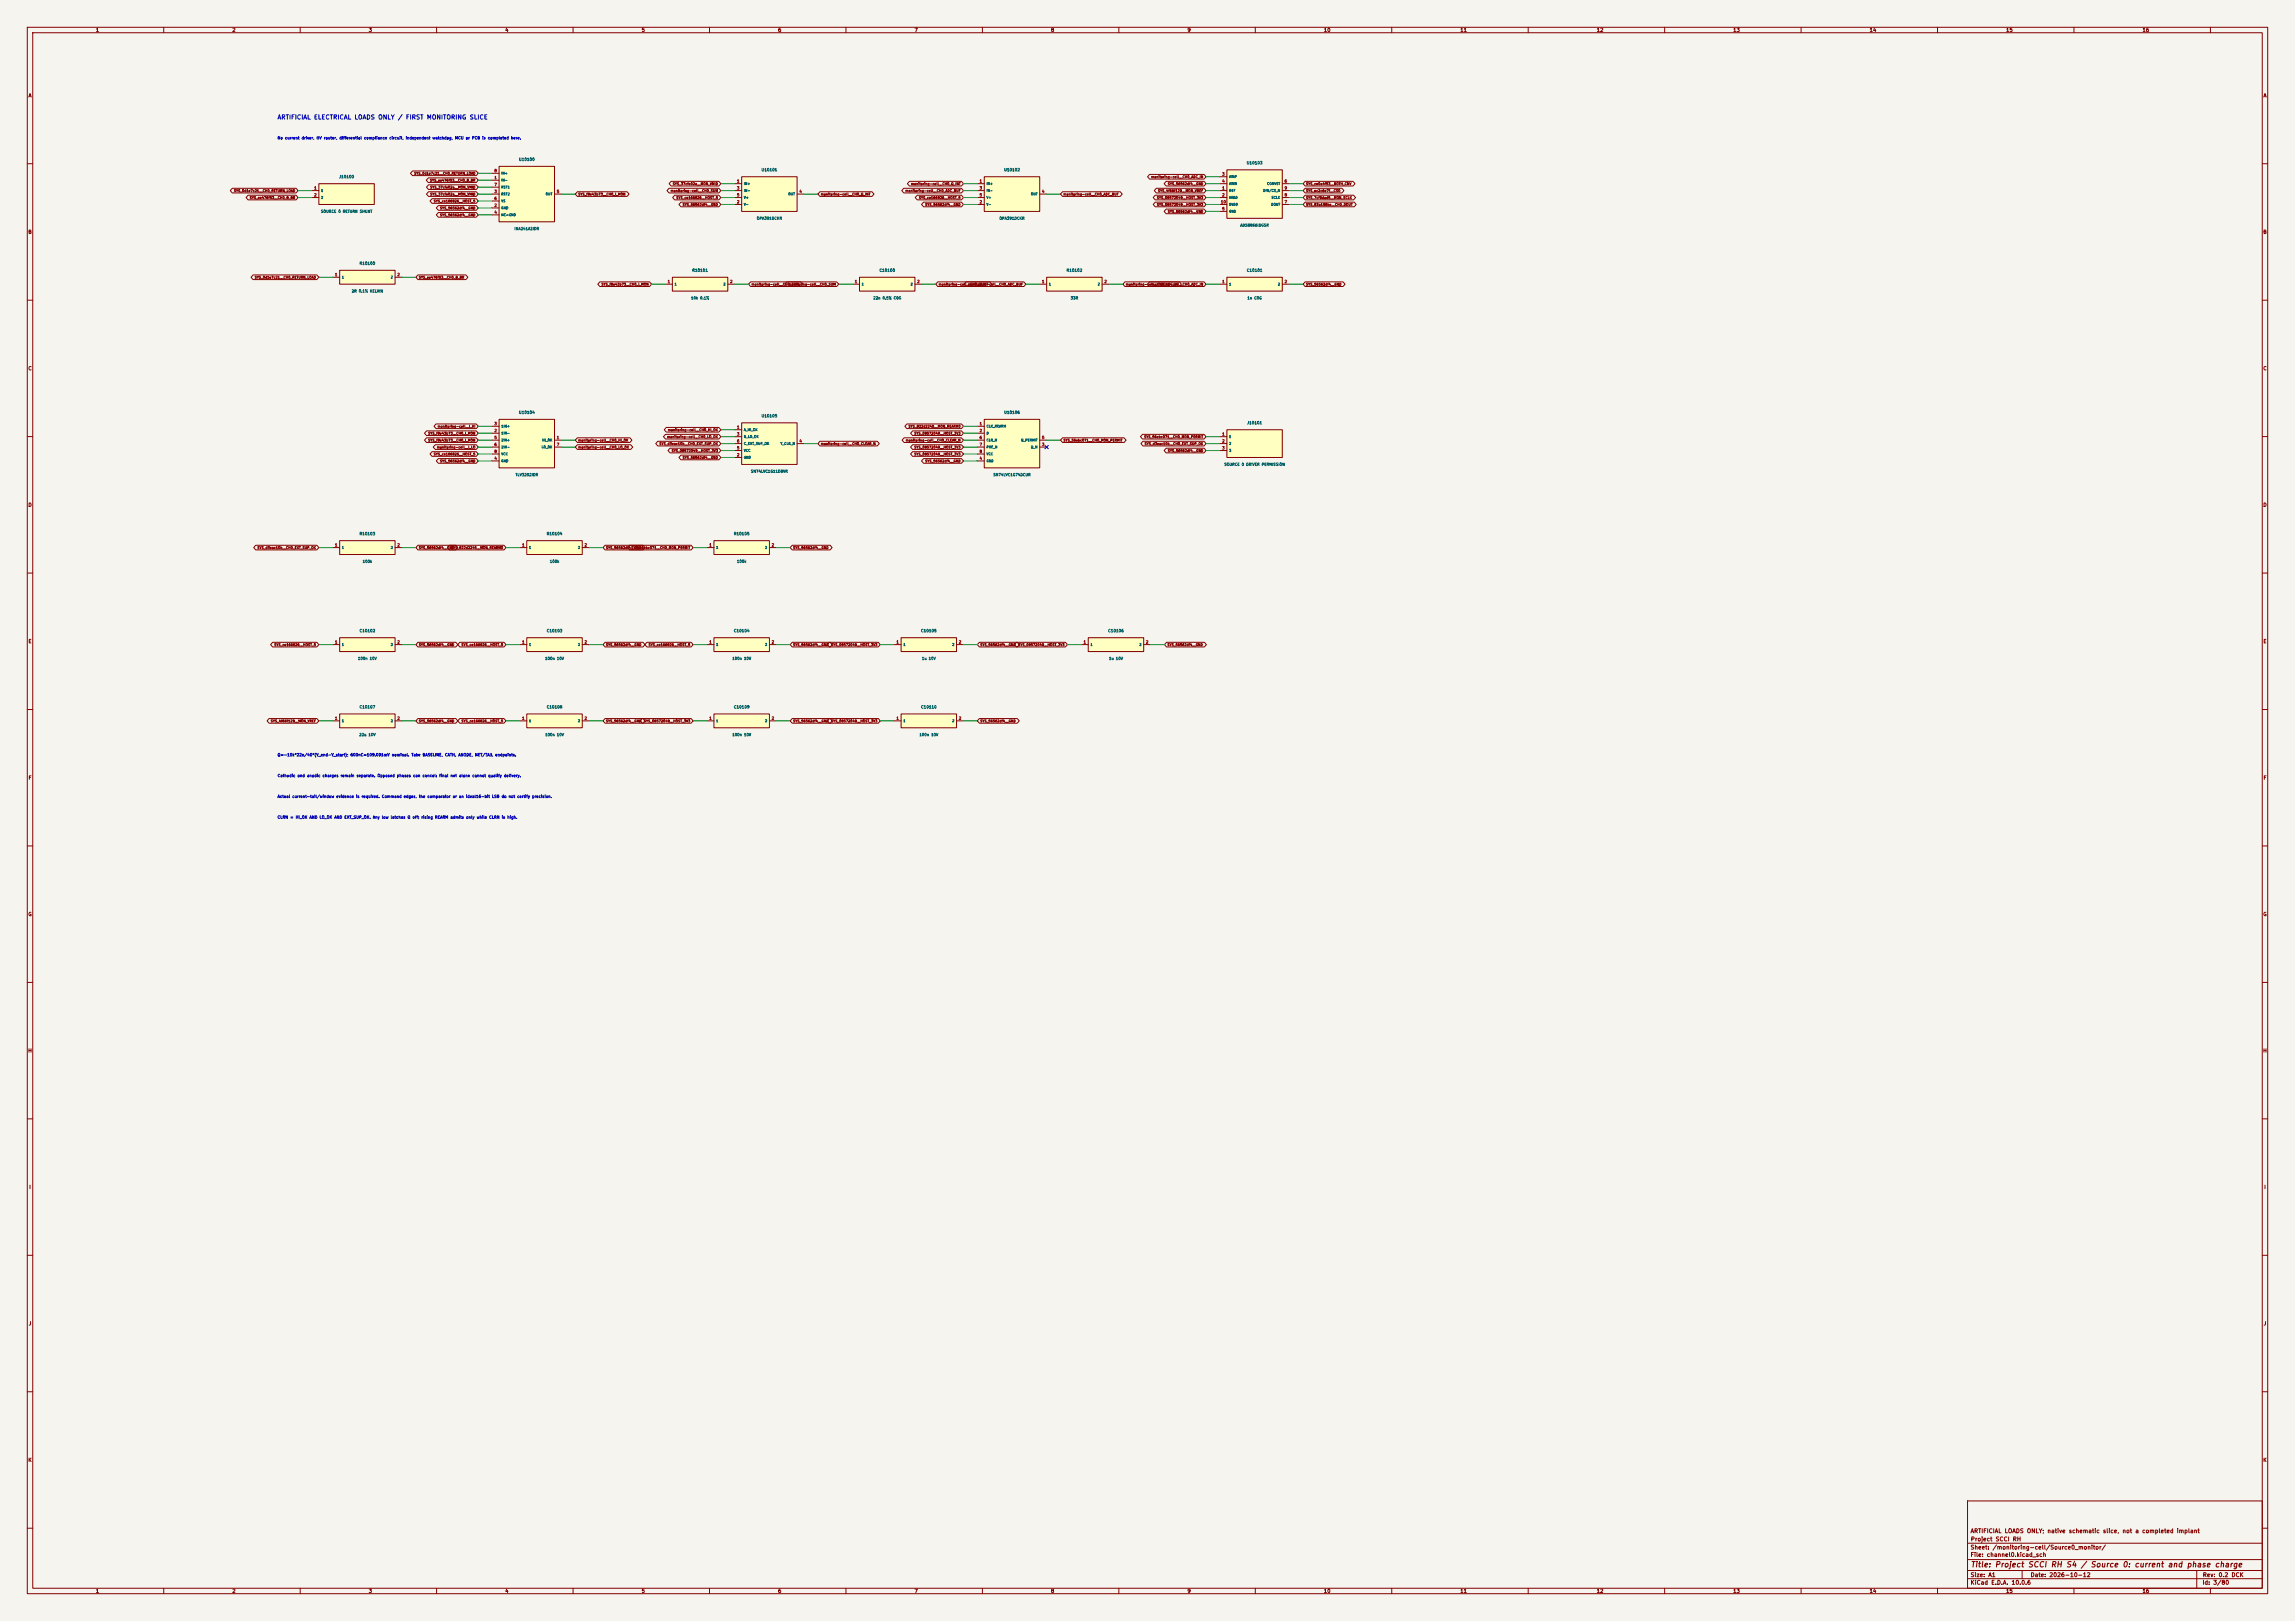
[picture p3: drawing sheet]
<svg xmlns="http://www.w3.org/2000/svg" width="841mm" height="594mm" viewBox="0 0 841 594" stroke-linecap="round" stroke-linejoin="round" font-family="sans-serif">
<defs><g id="words">
<text font-size="2" fill="#840000" x="722" y="574.8">Title: Project SCCI RH S4 / Source 0: current and phase charge</text>
<text font-size="1.6" fill="#0000c2" x="101.5" y="44.1">ARTIFICIAL ELECTRICAL LOADS ONLY / FIRST MONITORING SLICE</text>
<g font-size="1.5" fill="#840000">
<text x="721.9" y="562.1">ARTIFICIAL LOADS ONLY; native schematic slice, not a completed implant</text>
<text x="721.9" y="568.1">Sheet: /monitoring-cell/Source0_monitor/</text>
<text x="722" y="565.1">Project SCCI RH</text>
<text x="721.9" y="570.8">File: channel0.kicad_sch</text>
<text x="721.9" y="581">KiCad E.D.A. 10.0.6</text>
<text x="721.9" y="578.2">Size: A1</text>
<text x="743.9" y="578.2">Date: 2026-10-12</text>
<text x="806.9" y="581">Id: 3/80</text>
<text x="807" y="578.2">Rev: 0.2 DCK</text>
</g>
<g font-size="1.3" fill="#840000">
<text x="35" y="12">1</text>
<text x="85" y="12">2</text>
<text x="135" y="12">3</text>
<text x="185" y="12">4</text>
<text x="235" y="12">5</text>
<text x="285" y="12">6</text>
<text x="335" y="12">7</text>
<text x="385" y="12">8</text>
<text x="435" y="12">9</text>
<text x="485" y="12">10</text>
<text x="535" y="12">11</text>
<text x="585" y="12">12</text>
<text x="635" y="12">13</text>
<text x="685" y="12">14</text>
<text x="735" y="12">15</text>
<text x="785" y="12">16</text>
<text x="10.3" y="36">A</text>
<text x="829.3" y="36">A</text>
<text x="10.2" y="86">B</text>
<text x="829.2" y="86">B</text>
<text x="10.2" y="136">C</text>
<text x="829.2" y="136">C</text>
<text x="10.2" y="186">D</text>
<text x="829.2" y="186">D</text>
<text x="10.3" y="236">E</text>
<text x="829.3" y="236">E</text>
<text x="10.3" y="286">F</text>
<text x="829.3" y="286">F</text>
<text x="10.2" y="336">G</text>
<text x="829.2" y="336">G</text>
<text x="10.2" y="386">H</text>
<text x="829.2" y="386">H</text>
<text x="10.6" y="436">I</text>
<text x="829.6" y="436">I</text>
<text x="10.4" y="486">J</text>
<text x="829.4" y="486">J</text>
<text x="10.2" y="536">K</text>
<text x="829.2" y="536">K</text>
<text x="35" y="584">1</text>
<text x="85" y="584">2</text>
<text x="135" y="584">3</text>
<text x="185" y="584">4</text>
<text x="235" y="584">5</text>
<text x="285" y="584">6</text>
<text x="335" y="584">7</text>
<text x="385" y="584">8</text>
<text x="435" y="584">9</text>
<text x="485" y="584">10</text>
<text x="535" y="584">11</text>
<text x="585" y="584">12</text>
<text x="635" y="584">13</text>
<text x="685" y="584">14</text>
<text x="735" y="584">15</text>
<text x="785" y="584">16</text>
</g>
<g font-size="1" fill="#0000c2">
<text x="101.6" y="51.3">No current driver, HV router, differential compliance circuit, independent watchdog, MCU or PCB is completed here.</text>
<text x="101.6" y="277.4">Q=-10k*22n/40*(V_end-V_start); 600nC=109.091mV nominal. Take BASELINE, CATH, ANODE, NET/TAIL endpoints.</text>
<text x="101.6" y="285">Cathodic and anodic charges remain separate. Opposed phases can cancel: final net alone cannot qualify delivery.</text>
<text x="101.6" y="292.6">Actual current-tail/window evidence is required. Command edges, the comparator or an ideal16-bit LSB do not certify precision.</text>
<text x="101.6" y="300.2">CLRN = HI_OK AND LO_OK AND EXT_SUP_OK. Any low latches Q off; rising REARM admits only while CLRN is high.</text>
</g>
<g font-size="1" fill="#006464">
<text x="190" y="59.2">U10100</text>
<text x="124.1" y="65.5">J10100</text>
<text x="278.9" y="63">U10101</text>
<text x="367.8" y="63">U10102</text>
<text x="456.7" y="60.4">U10103</text>
<text x="117.5" y="78.2">SOURCE 0 RETURN SHUNT</text>
<text x="277.2" y="80.7">OPA391DCKR</text>
<text x="366.1" y="80.7">OPA391DCKR</text>
<text x="454.4" y="83.3">ADS8866IDGSR</text>
<text x="188.4" y="84.5">INA241A2IDR</text>
<text x="131.6" y="97.3">R10100</text>
<text x="253.6" y="99.8">R10101</text>
<text x="322.1" y="99.8">C10100</text>
<text x="390.7" y="99.8">R10102</text>
<text x="456.8" y="99.8">C10101</text>
<text x="128.8" y="107.4">2R 0.1% KELVIN</text>
<text x="253.1" y="109.9">10k 0.1%</text>
<text x="319.9" y="109.9">22n 0.5% C0G</text>
<text x="392.2" y="109.9">33R</text>
<text x="457" y="109.9">1n C0G</text>
<text x="190" y="151.9">U10104</text>
<text x="278.9" y="153.2">U10105</text>
<text x="367.8" y="151.9">U10106</text>
<text x="456.9" y="155.7">J10101</text>
<text x="275.1" y="173.4">SN74LVC1G11DBVR</text>
<text x="448.5" y="170.9">SOURCE 0 DRIVER PERMISSION</text>
<text x="188.8" y="174.7">TLV3202IDR</text>
<text x="363.9" y="174.7">SN74LVC1G74DCUR</text>
<text x="131.6" y="196.3">R10103</text>
<text x="200.2" y="196.3">R10104</text>
<text x="268.8" y="196.3">R10105</text>
<text x="132.8" y="206.5">100k</text>
<text x="201.4" y="206.5">100k</text>
<text x="269.9" y="206.5">100k</text>
<text x="131.6" y="231.9">C10102</text>
<text x="200.2" y="231.9">C10103</text>
<text x="268.8" y="231.9">C10104</text>
<text x="337.4" y="231.9">C10105</text>
<text x="406" y="231.9">C10106</text>
<text x="131.1" y="242">100n 10V</text>
<text x="199.6" y="242">100n 10V</text>
<text x="268.2" y="242">100n 10V</text>
<text x="337.7" y="242">1u 10V</text>
<text x="406.3" y="242">1u 10V</text>
<text x="131.6" y="259.8">C10107</text>
<text x="200.2" y="259.8">C10108</text>
<text x="268.8" y="259.8">C10109</text>
<text x="337.4" y="259.8">C10110</text>
<text x="131.5" y="270">22u 10V</text>
<text x="199.6" y="270">100n 10V</text>
<text x="268.2" y="270">100n 10V</text>
<text x="336.8" y="270">100n 10V</text>
</g>
<g font-size="1" fill="#a90000">
<text x="181" y="65.9">1</text>
<text x="181" y="63.3">8</text>
<text x="447.7" y="64.6">3</text>
<text x="115" y="69.7">1</text>
<text x="181" y="70.9">3</text>
<text x="181" y="68.4">7</text>
<text x="203.9" y="70.9">5</text>
<text x="269.9" y="67.1">1</text>
<text x="269.9" y="69.7">3</text>
<text x="292.8" y="70.9">4</text>
<text x="358.8" y="67.1">1</text>
<text x="358.8" y="69.7">3</text>
<text x="381.7" y="70.9">4</text>
<text x="447.7" y="69.7">1</text>
<text x="447.7" y="67.1">4</text>
<text x="470.6" y="67.1">6</text>
<text x="470.6" y="69.7">9</text>
<text x="115" y="72.2">2</text>
<text x="181" y="76">2</text>
<text x="181" y="73.5">6</text>
<text x="269.9" y="74.7">2</text>
<text x="269.9" y="72.2">5</text>
<text x="358.8" y="74.7">2</text>
<text x="358.8" y="72.2">5</text>
<text x="447.3" y="74.7">10</text>
<text x="447.7" y="72.2">2</text>
<text x="447.7" y="77.3">5</text>
<text x="470.6" y="74.7">7</text>
<text x="470.6" y="72.2">8</text>
<text x="181" y="78.6">4</text>
<text x="122.6" y="101.4">1</text>
<text x="145.5" y="101.4">2</text>
<text x="244.5" y="104">1</text>
<text x="267.4" y="104">2</text>
<text x="313.1" y="104">1</text>
<text x="336" y="104">2</text>
<text x="381.7" y="104">1</text>
<text x="404.6" y="104">2</text>
<text x="447.7" y="104">1</text>
<text x="470.6" y="104">2</text>
<text x="181" y="158.6">2</text>
<text x="181" y="156">3</text>
<text x="181" y="161.1">5</text>
<text x="203.9" y="161.1">1</text>
<text x="269.9" y="157.3">1</text>
<text x="269.9" y="159.8">3</text>
<text x="358.8" y="156">1</text>
<text x="358.8" y="158.6">2</text>
<text x="358.8" y="161.1">6</text>
<text x="381.7" y="161.1">5</text>
<text x="447.7" y="159.8">1</text>
<text x="181" y="163.6">6</text>
<text x="181" y="166.2">8</text>
<text x="203.9" y="163.6">7</text>
<text x="269.9" y="167.5">2</text>
<text x="269.9" y="164.9">5</text>
<text x="269.9" y="162.4">6</text>
<text x="292.8" y="162.4">4</text>
<text x="358.8" y="163.6">7</text>
<text x="358.8" y="166.2">8</text>
<text x="381.7" y="163.6">3</text>
<text x="447.7" y="162.4">2</text>
<text x="447.7" y="164.9">3</text>
<text x="181" y="168.7">4</text>
<text x="358.8" y="168.7">4</text>
<text x="122.6" y="200.5">1</text>
<text x="145.5" y="200.5">2</text>
<text x="191.2" y="200.5">1</text>
<text x="214.1" y="200.5">2</text>
<text x="259.8" y="200.5">1</text>
<text x="282.6" y="200.5">2</text>
<text x="122.6" y="236">1</text>
<text x="145.5" y="236">2</text>
<text x="191.2" y="236">1</text>
<text x="214.1" y="236">2</text>
<text x="259.8" y="236">1</text>
<text x="282.6" y="236">2</text>
<text x="328.4" y="236">1</text>
<text x="351.2" y="236">2</text>
<text x="396.9" y="236">1</text>
<text x="419.8" y="236">2</text>
<text x="122.6" y="264">1</text>
<text x="145.5" y="264">2</text>
<text x="191.2" y="264">1</text>
<text x="214.1" y="264">2</text>
<text x="259.8" y="264">1</text>
<text x="282.6" y="264">2</text>
<text x="328.4" y="264">1</text>
<text x="351.2" y="264">2</text>
</g>
<g font-size=".9" fill="#840000">
<text x="151.7" y="64.2">SYS_0d1e7c21__CH0_RETURN_LOAD</text>
<text x="421.8" y="65.5">monitoring-cell__CH0_ADC_IN</text>
<text x="85.6" y="70.6">SYS_0d1e7c21__CH0_RETURN_LOAD</text>
<text x="157.4" y="66.7">SYS_ee476f53__CH0_B_BR</text>
<text x="157.5" y="69.3">SYS_37cfe02a__MON_VMID</text>
<text x="157.5" y="71.8">SYS_37cfe02a__MON_VMID</text>
<text x="211.8" y="71.8">SYS_f8e43b73__CH0_I_MON</text>
<text x="245.7" y="70.6">monitoring-cell__CH0_SUM</text>
<text x="246.4" y="68">SYS_37cfe02a__MON_VMID</text>
<text x="300.7" y="71.8">monitoring-cell__CH0_Q_INT</text>
<text x="331.7" y="70.6">monitoring-cell__CH0_ADC_BUF</text>
<text x="333.7" y="68">monitoring-cell__CH0_Q_INT</text>
<text x="389.6" y="71.8">monitoring-cell__CH0_ADC_BUF</text>
<text x="424.2" y="70.6">SYS_4f66f129__MON_VREF</text>
<text x="427.8" y="68">SYS_56562df4__GND</text>
<text x="478.5" y="70.6">SYS_ec2c6e7f__CS0</text>
<text x="478.5" y="68">SYS_ce0a4f53__BOTH_CNV</text>
<text x="91.4" y="73.1">SYS_ee476f53__CH0_B_BR</text>
<text x="158.8" y="74.4">SYS_ce166826__HOST_5</text>
<text x="161.1" y="76.9">SYS_56562df4__GND</text>
<text x="247.7" y="73.1">SYS_ce166826__HOST_5</text>
<text x="250" y="75.6">SYS_56562df4__GND</text>
<text x="336.6" y="73.1">SYS_ce166826__HOST_5</text>
<text x="338.9" y="75.6">SYS_56562df4__GND</text>
<text x="423.8" y="75.6">SYS_08572049__HOST_3V3</text>
<text x="423.8" y="73.1">SYS_08572049__HOST_3V3</text>
<text x="478.5" y="73.1">SYS_7cf9dad5__MON_SCLK</text>
<text x="478.5" y="75.6">SYS_83a198be__CH0_DOUT</text>
<text x="161.1" y="79.4">SYS_56562df4__GND</text>
<text x="427.8" y="78.2">SYS_56562df4__GND</text>
<text x="93.2" y="102.3">SYS_0d1e7c21__CH0_RETURN_LOAD</text>
<text x="153.4" y="102.3">SYS_ee476f53__CH0_B_BR</text>
<text x="220.3" y="104.8">SYS_f8e43b73__CH0_I_MON</text>
<text x="275.3" y="104.8">monitoring-cell__CH0_SUM</text>
<text x="288.8" y="104.8">monitoring-cell__CH0_SUM</text>
<text x="343.9" y="104.8">monitoring-cell__CH0_Q_INT</text>
<text x="354.5" y="104.8">monitoring-cell__CH0_ADC_BUF</text>
<text x="412.5" y="104.8">monitoring-cell__CH0_ADC_IN</text>
<text x="478.5" y="104.8">SYS_56562df4__GND</text>
<text x="156.8" y="159.5">SYS_f8e43b73__CH0_I_MON</text>
<text x="156.8" y="162">SYS_f8e43b73__CH0_I_MON</text>
<text x="160.3" y="156.9">monitoring-cell__I_HI</text>
<text x="211.8" y="162">monitoring-cell__CH0_HI_OK</text>
<text x="244.4" y="160.7">monitoring-cell__CH0_LO_OK</text>
<text x="244.6" y="158.2">monitoring-cell__CH0_HI_OK</text>
<text x="331.8" y="162">monitoring-cell__CH0_CLEAR_N</text>
<text x="332.8" y="156.9">SYS_822d2245__MON_REARM0</text>
<text x="334.9" y="159.5">SYS_08572049__HOST_3V3</text>
<text x="389.6" y="162">SYS_56ebc071__CH0_MON_PERMIT</text>
<text x="419.2" y="160.7">SYS_56ebc071__CH0_MON_PERMIT</text>
<text x="158.8" y="167.1">SYS_ce166826__HOST_5</text>
<text x="160" y="164.5">monitoring-cell__I_LO</text>
<text x="211.8" y="164.5">monitoring-cell__CH0_LO_OK</text>
<text x="241.5" y="163.3">SYS_d3eac10b__CH0_EXT_SUP_OK</text>
<text x="246" y="165.8">SYS_08572049__HOST_3V3</text>
<text x="300.7" y="163.3">monitoring-cell__CH0_CLEAR_N</text>
<text x="334.9" y="164.5">SYS_08572049__HOST_3V3</text>
<text x="334.9" y="167.1">SYS_08572049__HOST_3V3</text>
<text x="419.3" y="163.3">SYS_d3eac10b__CH0_EXT_SUP_OK</text>
<text x="427.8" y="165.8">SYS_56562df4__GND</text>
<text x="161.1" y="169.6">SYS_56562df4__GND</text>
<text x="250" y="168.3">SYS_56562df4__GND</text>
<text x="338.9" y="169.6">SYS_56562df4__GND</text>
<text x="94.2" y="201.4">SYS_d3eac10b__CH0_EXT_SUP_OK</text>
<text x="153.4" y="201.4">SYS_56562df4__GND</text>
<text x="165.2" y="201.4">SYS_822d2245__MON_REARM0</text>
<text x="222" y="201.4">SYS_56562df4__GND</text>
<text x="231.2" y="201.4">SYS_56ebc071__CH0_MON_PERMIT</text>
<text x="290.5" y="201.4">SYS_56562df4__GND</text>
<text x="100.4" y="236.9">SYS_ce166826__HOST_5</text>
<text x="153.4" y="236.9">SYS_56562df4__GND</text>
<text x="169" y="236.9">SYS_ce166826__HOST_5</text>
<text x="222" y="236.9">SYS_56562df4__GND</text>
<text x="237.6" y="236.9">SYS_ce166826__HOST_5</text>
<text x="290.5" y="236.9">SYS_56562df4__GND</text>
<text x="304.4" y="236.9">SYS_08572049__HOST_3V3</text>
<text x="359.1" y="236.9">SYS_56562df4__GND</text>
<text x="373" y="236.9">SYS_08572049__HOST_3V3</text>
<text x="427.7" y="236.9">SYS_56562df4__GND</text>
<text x="99.1" y="264.9">SYS_4f66f129__MON_VREF</text>
<text x="153.4" y="264.9">SYS_56562df4__GND</text>
<text x="169" y="264.9">SYS_ce166826__HOST_5</text>
<text x="222" y="264.9">SYS_56562df4__GND</text>
<text x="235.9" y="264.9">SYS_08572049__HOST_3V3</text>
<text x="290.5" y="264.9">SYS_56562df4__GND</text>
<text x="304.4" y="264.9">SYS_08572049__HOST_3V3</text>
<text x="359.1" y="264.9">SYS_56562df4__GND</text>
</g>
<g font-size=".9" fill="#006464">
<text x="183.6" y="64.1">IN+</text>
<text x="450.3" y="65.4">AINP</text>
<text x="117.6" y="70.5">1</text>
<text x="183.6" y="66.7">IN-</text>
<text x="183.6" y="71.8">REF2</text>
<text x="183.6" y="69.2">REF1</text>
<text x="199.9" y="71.8">OUT</text>
<text x="272.5" y="68">IN+</text>
<text x="272.5" y="70.5">IN-</text>
<text x="288.8" y="71.8">OUT</text>
<text x="361.4" y="68">IN+</text>
<text x="361.4" y="70.5">IN-</text>
<text x="377.7" y="71.8">OUT</text>
<text x="450.3" y="70.5">REF</text>
<text x="450.3" y="68">AINN</text>
<text x="462.8" y="70.5">DIN/CS_N</text>
<text x="464.2" y="68">CONVST</text>
<text x="117.6" y="73">2</text>
<text x="183.6" y="76.8">GND</text>
<text x="183.6" y="74.3">VS</text>
<text x="272.5" y="75.6">V-</text>
<text x="272.5" y="73">V+</text>
<text x="361.4" y="75.6">V-</text>
<text x="361.4" y="73">V+</text>
<text x="450.3" y="73">AVDD</text>
<text x="450.3" y="75.6">DVDD</text>
<text x="465.7" y="75.6">DOUT</text>
<text x="465.8" y="73">SCLK</text>
<text x="183.6" y="79.4">NC=GND</text>
<text x="450.3" y="78.1">GND</text>
<text x="125.2" y="102.2">1</text>
<text x="143.1" y="102.2">2</text>
<text x="247.1" y="104.8">1</text>
<text x="265" y="104.8">2</text>
<text x="315.7" y="104.8">1</text>
<text x="333.6" y="104.8">2</text>
<text x="384.3" y="104.8">1</text>
<text x="402.2" y="104.8">2</text>
<text x="450.3" y="104.8">1</text>
<text x="468.2" y="104.8">2</text>
<text x="183.6" y="159.4">1IN-</text>
<text x="183.6" y="156.9">1IN+</text>
<text x="183.6" y="161.9">2IN+</text>
<text x="198.6" y="161.9">HI_OK</text>
<text x="272.5" y="158.1">A_HI_OK</text>
<text x="272.5" y="160.7">B_LO_OK</text>
<text x="361.4" y="156.9">CLK_REARM</text>
<text x="361.4" y="159.4">D</text>
<text x="361.4" y="161.9">CLR_N</text>
<text x="374.1" y="161.9">Q_PERMIT</text>
<text x="450.3" y="160.7">1</text>
<text x="183.6" y="164.5">2IN-</text>
<text x="183.6" y="167">VCC</text>
<text x="198.3" y="164.5">LO_OK</text>
<text x="272.5" y="165.7">VCC</text>
<text x="272.5" y="163.2">C_EXT_SUP_OK</text>
<text x="285.9" y="163.2">Y_CLR_N</text>
<text x="361.4" y="164.5">PRE_N</text>
<text x="361.4" y="167">VCC</text>
<text x="377.7" y="164.5">Q_N</text>
<text x="450.3" y="163.2">2</text>
<text x="450.3" y="165.7">3</text>
<text x="183.6" y="169.6">GND</text>
<text x="272.5" y="168.3">GND</text>
<text x="361.4" y="169.6">GND</text>
<text x="125.2" y="201.3">1</text>
<text x="143.1" y="201.3">2</text>
<text x="193.8" y="201.3">1</text>
<text x="211.7" y="201.3">2</text>
<text x="262.3" y="201.3">1</text>
<text x="280.2" y="201.3">2</text>
<text x="125.2" y="236.9">1</text>
<text x="143.1" y="236.9">2</text>
<text x="193.8" y="236.9">1</text>
<text x="211.7" y="236.9">2</text>
<text x="262.3" y="236.9">1</text>
<text x="280.2" y="236.9">2</text>
<text x="330.9" y="236.9">1</text>
<text x="348.8" y="236.9">2</text>
<text x="399.5" y="236.9">1</text>
<text x="417.4" y="236.9">2</text>
<text x="125.2" y="264.8">1</text>
<text x="143.1" y="264.8">2</text>
<text x="193.8" y="264.8">1</text>
<text x="211.7" y="264.8">2</text>
<text x="262.3" y="264.8">1</text>
<text x="280.2" y="264.8">2</text>
<text x="330.9" y="264.8">1</text>
<text x="348.8" y="264.8">2</text>
</g>
</g></defs>
<path d="M0 0h841v594h-841z" fill="#f5f4ef" stroke="#f5f4ef" stroke-width=".37"/>
<g fill="none" stroke="#840000" stroke-width=".37">
<path d="M10 10h821v574h-821zM12 12h817v570h-817zM60 10v2M110 10v2M160 10v2M210 10v2M260 10v2M310 10v2M360 10v2M410 10v2M460 10v2M510 10v2"/>
<path d="M560 10v2M610 10v2M660 10v2M710 10v2M760 10v2M810 10v2M10 60h2M829 60h2M10 110h2M829 110h2M10 160h2M829 160h2"/>
<path d="M10 210h2M829 210h2M10 260h2M829 260h2M10 310h2M829 310h2M10 360h2M829 360h2M10 410h2M829 410h2M10 460h2M829 460h2"/>
<path d="M10 510h2M829 510h2M10 560h2M721 550h108v32h-108zM829 560h2M721 578.5h108M721 575.5h108M721 571.5h108M721 565.5h108M741 575.5v3M805 575.5v6.5M60 582v2"/>
<path d="M110 582v2M160 582v2M210 582v2M260 582v2M310 582v2M360 582v2M410 582v2M460 582v2M510 582v2M560 582v2M610 582v2M660 582v2"/>
<path d="M710 582v2M760 582v2M810 582v2"/>
</g>
<path d="M116.8 67.3h20.4v7.6h-20.4z" fill="#ffffc2"/>
<path d="M114.3 69.8h2.5M114.3 72.4h2.5M116.8 67.3h20.4v7.6h-20.4z" fill="none" stroke="#840000" stroke-width=".37"/>
<path d="M383.5 101.6h20.4v5.1h-20.4z" fill="#ffffc2"/>
<path d="M381 104.1h2.5M383.5 101.6h20.4v5.1h-20.4zM403.9 104.1h2.5" fill="none" stroke="#840000" stroke-width=".37"/>
<path d="M124.5 198.1h20.3v5.1h-20.3z" fill="#ffffc2"/>
<path d="M124.5 198.1h20.3v5.1h-20.3zM121.9 200.7h2.6M144.8 200.7h2.5" fill="none" stroke="#840000" stroke-width=".37"/>
<path d="M449.6 62.2h20.3v17.8h-20.3z" fill="#ffffc2"/>
<path d="M447 69.8h2.6M447 72.4h2.6M447 64.8h2.6M447 67.3h2.6M447 77.5h2.6M447 74.9h2.6M449.6 62.2h20.3v17.8h-20.3zM469.9 69.8h2.5M469.9 72.4h2.5M469.9 67.3h2.5M469.9 74.9h2.5" fill="none" stroke="#840000" stroke-width=".37"/>
<path d="M449.6 101.6h20.3v5.1h-20.3z" fill="#ffffc2"/>
<path d="M447 104.1h2.6M449.6 101.6h20.3v5.1h-20.3zM469.9 104.1h2.5" fill="none" stroke="#840000" stroke-width=".37"/>
<path d="M193 261.6h20.4v5.1h-20.4z" fill="#ffffc2"/>
<path d="M190.5 264.2h2.5M193 261.6h20.4v5.1h-20.4zM213.4 264.2h2.5" fill="none" stroke="#840000" stroke-width=".37"/>
<path d="M193 233.7h20.4v5.1h-20.4z" fill="#ffffc2"/>
<path d="M190.5 236.2h2.5M193 233.7h20.4v5.1h-20.4zM213.4 236.2h2.5" fill="none" stroke="#840000" stroke-width=".37"/>
<path d="M261.6 261.6h20.3v5.1h-20.3z" fill="#ffffc2"/>
<path d="M259.1 264.2h2.5M261.6 261.6h20.3v5.1h-20.3zM281.9 264.2h2.6" fill="none" stroke="#840000" stroke-width=".37"/>
<path d="M124.5 261.6h20.3v5.1h-20.3z" fill="#ffffc2"/>
<path d="M121.9 264.2h2.6M124.5 261.6h20.3v5.1h-20.3zM144.8 264.2h2.5" fill="none" stroke="#840000" stroke-width=".37"/>
<path d="M330.2 261.6h20.3v5.1h-20.3z" fill="#ffffc2"/>
<path d="M327.7 264.2h2.5M330.2 261.6h20.3v5.1h-20.3zM350.5 264.2h2.6" fill="none" stroke="#840000" stroke-width=".37"/>
<path d="M330.2 233.7h20.3v5.1h-20.3z" fill="#ffffc2"/>
<path d="M327.7 236.2h2.5M330.2 233.7h20.3v5.1h-20.3zM350.5 236.2h2.6" fill="none" stroke="#840000" stroke-width=".37"/>
<path d="M182.9 61h20.3v20.3h-20.3z" fill="#ffffc2"/>
<path d="M180.3 66h2.6M180.3 76.2h2.6M180.3 71.1h2.6M180.3 78.7h2.6M180.3 73.7h2.6M180.3 68.6h2.6M180.3 63.5h2.6M182.9 61h20.3v20.3h-20.3zM203.2 71.1h2.5" fill="none" stroke="#840000" stroke-width=".37"/>
<path d="M449.6 157.5h20.3v10.1h-20.3z" fill="#ffffc2"/>
<path d="M449.6 157.5h20.3v10.1h-20.3zM447 160h2.6M447 162.6h2.6M447 165.1h2.6" fill="none" stroke="#840000" stroke-width=".37"/>
<path d="M261.6 233.7h20.3v5.1h-20.3z" fill="#ffffc2"/>
<path d="M259.1 236.2h2.5M261.6 233.7h20.3v5.1h-20.3zM281.9 236.2h2.6" fill="none" stroke="#840000" stroke-width=".37"/>
<path d="M246.4 101.6h20.3v5.1h-20.3z" fill="#ffffc2"/>
<path d="M243.8 104.1h2.6M246.4 101.6h20.3v5.1h-20.3zM266.7 104.1h2.5" fill="none" stroke="#840000" stroke-width=".37"/>
<path d="M398.8 233.7h20.3v5.1h-20.3z" fill="#ffffc2"/>
<path d="M396.2 236.2h2.6M398.8 233.7h20.3v5.1h-20.3zM419.1 236.2h2.5" fill="none" stroke="#840000" stroke-width=".37"/>
<path d="M261.6 198.1h20.3v5.1h-20.3z" fill="#ffffc2"/>
<path d="M261.6 198.1h20.3v5.1h-20.3zM259.1 200.7h2.5M281.9 200.7h2.6" fill="none" stroke="#840000" stroke-width=".37"/>
<path d="M271.8 154.9h20.3v15.3h-20.3z" fill="#ffffc2"/>
<path d="M269.2 157.5h2.6M271.8 154.9h20.3v15.3h-20.3zM269.2 167.6h2.6M269.2 160h2.6M269.2 162.6h2.6M269.2 165.1h2.6M292.1 162.6h2.5" fill="none" stroke="#840000" stroke-width=".37"/>
<path d="M124.5 99.1h20.3v5h-20.3z" fill="#ffffc2"/>
<path d="M124.5 99.1h20.3v5h-20.3zM121.9 101.6h2.6M144.8 101.6h2.5" fill="none" stroke="#840000" stroke-width=".37"/>
<path d="M360.7 153.7h20.3v17.7h-20.3z" fill="#ffffc2"/>
<path d="M358.1 156.2h2.6M358.1 158.7h2.6M360.7 153.7h20.3v17.7h-20.3zM358.1 163.8h2.6M358.1 168.9h2.6M358.1 161.3h2.6M358.1 166.4h2.6M381 163.8h2.5M381 161.3h2.5" fill="none" stroke="#840000" stroke-width=".37"/>
<path d="M271.8 64.8h20.3v12.7h-20.3z" fill="#ffffc2"/>
<path d="M269.2 67.3h2.6M269.2 74.9h2.6M269.2 69.8h2.6M269.2 72.4h2.6M271.8 64.8h20.3v12.7h-20.3zM292.1 71.1h2.5" fill="none" stroke="#840000" stroke-width=".37"/>
<path d="M315 101.6h20.3v5.1h-20.3z" fill="#ffffc2"/>
<path d="M312.4 104.1h2.6M315 101.6h20.3v5.1h-20.3zM335.3 104.1h2.5" fill="none" stroke="#840000" stroke-width=".37"/>
<path d="M182.9 153.7h20.3v17.7h-20.3z" fill="#ffffc2"/>
<path d="M180.3 158.7h2.6M180.3 156.2h2.6M182.9 153.7h20.3v17.7h-20.3zM180.3 161.3h2.6M180.3 168.9h2.6M180.3 163.8h2.6M180.3 166.4h2.6M203.2 161.3h2.5M203.2 163.8h2.5" fill="none" stroke="#840000" stroke-width=".37"/>
<path d="M124.5 233.7h20.3v5.1h-20.3z" fill="#ffffc2"/>
<path d="M121.9 236.2h2.6M124.5 233.7h20.3v5.1h-20.3zM144.8 236.2h2.5" fill="none" stroke="#840000" stroke-width=".37"/>
<path d="M360.7 64.8h20.3v12.7h-20.3z" fill="#ffffc2"/>
<path d="M358.1 67.3h2.6M358.1 74.9h2.6M358.1 69.8h2.6M358.1 72.4h2.6M360.7 64.8h20.3v12.7h-20.3zM381 71.1h2.5" fill="none" stroke="#840000" stroke-width=".37"/>
<path d="M193 198.1h20.4v5.1h-20.4z" fill="#ffffc2"/>
<g fill="none" stroke="#840000" stroke-width=".37">
<path d="M85.1 69h23.4l.7 .8-.7 .9h-23.4l-.7-.9zM90.9 71.5h17.6l.7 .9-.7 .8h-17.6l-.7-.8zM151.2 62.6h23.3l.8 .9-.8 .8h-23.3l-.8-.8zM156.9 65.2h17.6l.8 .8-.8 .9h-17.6l-.7-.9zM157 67.7h17.5l.8 .9-.8 .8h-17.5l-.7-.8zM157 70.3h17.5l.8 .8-.8 .9h-17.5l-.7-.9zM158.3 72.8h16.2l.8 .9-.8 .8h-16.2l-.7-.8zM160.6 75.3h13.9l.8 .9-.8 .8h-13.9l-.7-.8zM160.6 77.9h13.9l.8 .8-.8 .9h-13.9l-.7-.9zM211.6 70.3h18.2l.7 .8-.7 .9h-18.2l-.8-.9zM245.2 69h18.2l.8 .8-.8 .9h-18.2l-.8-.9zM245.9 66.5h17.5l.8 .8-.8 .9h-17.5l-.7-.9z"/>
<path d="M247.2 71.5h16.2l.8 .9-.8 .8h-16.2l-.7-.8zM249.5 74.1h13.9l.8 .8-.8 .9h-13.9l-.7-.9zM300.5 70.3h19l.8 .8-.8 .9h-19l-.8-.9zM331.2 69h21.1l.8 .8-.8 .9h-21.1l-.8-.9zM333.2 66.5h19.1l.8 .8-.8 .9h-19.1l-.7-.9zM336.1 71.5h16.2l.8 .9-.8 .8h-16.2l-.7-.8zM338.4 74.1h13.9l.8 .8-.8 .9h-13.9l-.7-.9zM389.4 70.3h21.1l.7 .8-.7 .9h-21.1l-.8-.9zM421.3 63.9h19.9l.8 .9-.8 .8h-19.9l-.8-.8zM423.3 74.1h17.9l.8 .8-.8 .9h-17.9l-.7-.9zM423.3 71.5h17.9l.8 .9-.8 .8h-17.9l-.7-.8zM423.7 69h17.5l.8 .8-.8 .9h-17.5l-.7-.9z"/>
<path d="M427.3 66.5h13.9l.8 .8-.8 .9h-13.9l-.7-.9zM427.3 76.6h13.9l.8 .9-.8 .8h-13.9l-.7-.8zM478.3 69h13.4l.8 .8-.8 .9h-13.4l-.8-.9zM478.3 66.5h17.5l.7 .8-.7 .9h-17.5l-.8-.9zM478.3 71.5h17.7l.7 .9-.7 .8h-17.7l-.8-.8zM478.3 74.1h17.9l.8 .8-.8 .9h-17.9l-.8-.9zM92.7 100.7h23.4l.7 .9-.7 .8h-23.4l-.7-.8zM153.1 100.7h17.6l.8 .9-.8 .8h-17.6l-.7-.8zM219.8 103.3h18.2l.8 .8-.8 .9h-18.2l-.7-.9zM275.1 103.3h18.2l.8 .8-.8 .9h-18.2l-.8-.9zM288.3 103.3h18.3l.7 .8-.7 .9h-18.3l-.7-.9zM343.6 103.3h19.1l.8 .8-.8 .9h-19.1l-.7-.9z"/>
<path d="M354 103.3h21.2l.7 .8-.7 .9h-21.2l-.7-.9zM412.2 103.3h20l.7 .8-.7 .9h-20l-.7-.9zM421.3 103.3h19.9l.8 .8-.8 .9h-19.9l-.8-.9zM478.3 103.3h13.8l.8 .8-.8 .9h-13.8l-.8-.9zM156.3 157.9h18.2l.8 .8-.8 .9h-18.2l-.7-.9zM159.8 155.4h14.7l.8 .8-.8 .9h-14.7l-.8-.9zM243.9 159.2h19.5l.8 .8-.8 .9h-19.5l-.8-.9zM244.1 156.6h19.3l.8 .9-.8 .8h-19.3l-.7-.8zM332.3 155.4h20l.8 .8-.8 .9h-20l-.7-.9zM334.4 157.9h17.9l.8 .8-.8 .9h-17.9l-.7-.9zM418.7 159.2h22.5l.8 .8-.8 .9h-22.5l-.8-.9zM156.3 160.4h18.2l.8 .9-.8 .8h-18.2l-.7-.8z"/>
<path d="M158.3 165.5h16.2l.8 .9-.8 .8h-16.2l-.7-.8zM159.5 163h15l.8 .8-.8 .9h-15l-.7-.9zM160.6 168.1h13.9l.8 .8-.8 .9h-13.9l-.7-.9zM211.6 163h19.5l.8 .8-.8 .9h-19.5l-.8-.9zM211.6 160.4h19.2l.8 .9-.8 .8h-19.2l-.8-.8zM241 161.7h22.4l.8 .9-.8 .8h-22.4l-.7-.8zM245.5 164.2h17.9l.8 .9-.8 .8h-17.9l-.7-.8zM249.5 166.8h13.9l.8 .8-.8 .9h-13.9l-.7-.9zM300.5 161.7h21l.7 .9-.7 .8h-21l-.8-.8zM331.3 160.4h21l.8 .9-.8 .8h-21l-.7-.8zM334.4 163h17.9l.8 .8-.8 .9h-17.9l-.7-.9zM334.4 165.5h17.9l.8 .9-.8 .8h-17.9l-.7-.8z"/>
<path d="M338.4 168.1h13.9l.8 .8-.8 .9h-13.9l-.7-.9zM389.4 160.4h22.5l.8 .9-.8 .8h-22.5l-.8-.8zM418.8 161.7h22.4l.8 .9-.8 .8h-22.4l-.7-.8zM427.3 164.2h13.9l.8 .9-.8 .8h-13.9l-.7-.8zM93.7 199.8h22.4l.7 .9-.7 .8h-22.4l-.7-.8zM153.1 199.8h13.9l.8 .9-.8 .8h-13.9l-.7-.8zM164.7 199.8h20l.7 .9-.7 .8h-20l-.8-.8zM193 198.1h20.4v5.1h-20.4zM221.7 199.8h13.9l.8 .9-.8 .8h-13.9l-.7-.8zM230.7 199.8h22.6l.7 .9-.7 .8h-22.6l-.7-.8zM290.3 199.8h13.9l.7 .9-.7 .8h-13.9l-.7-.8zM190.5 200.7h2.5"/>
<path d="M213.4 200.7h2.5M99.9 235.4h16.2l.7 .8-.7 .9h-16.2l-.7-.9zM153.1 235.4h13.9l.8 .8-.8 .9h-13.9l-.7-.9zM168.5 235.4h16.2l.7 .8-.7 .9h-16.2l-.8-.9zM221.7 235.4h13.9l.8 .8-.8 .9h-13.9l-.7-.9zM237.1 235.4h16.2l.7 .8-.7 .9h-16.2l-.8-.9zM290.3 235.4h13.9l.7 .8-.7 .9h-13.9l-.7-.9zM303.9 235.4h17.9l.8 .8-.8 .9h-17.9l-.7-.9zM358.9 235.4h13.9l.7 .8-.7 .9h-13.9l-.8-.9zM372.5 235.4h17.9l.8 .8-.8 .9h-17.9l-.7-.9zM427.5 235.4h13.8l.8 .8-.8 .9h-13.8l-.8-.9zM98.6 263.3h17.5l.7 .9-.7 .8h-17.5l-.7-.8z"/>
<path d="M153.1 263.3h13.9l.8 .9-.8 .8h-13.9l-.7-.8zM168.5 263.3h16.2l.7 .9-.7 .8h-16.2l-.8-.8zM221.7 263.3h13.9l.8 .9-.8 .8h-13.9l-.7-.8zM235.4 263.3h17.9l.7 .9-.7 .8h-17.9l-.8-.8zM290.3 263.3h13.9l.7 .9-.7 .8h-13.9l-.7-.8zM303.9 263.3h17.9l.8 .9-.8 .8h-17.9l-.7-.8zM358.9 263.3h13.9l.7 .9-.7 .8h-13.9l-.8-.8z"/>
</g>
<g fill="none" stroke="#009600" stroke-width=".37">
<path d="M109.2 72.4h5.1M109.2 69.8h5.1M175.3 71.1h5M175.3 73.7h5M175.3 76.2h5M175.3 78.7h5M175.3 63.5h5M175.3 66h5M175.3 68.6h5M205.7 71.1h5.1M264.2 72.4h5M264.2 69.8h5"/>
<path d="M264.2 67.3h5M264.2 74.9h5M294.6 71.1h5.1M353.1 72.4h5M353.1 69.8h5M353.1 67.3h5M353.1 74.9h5M383.5 71.1h5.1M442 72.4h5M442 69.8h5M442 67.3h5M442 74.9h5"/>
<path d="M442 64.8h5M442 77.5h5M472.4 72.4h5.1M472.4 69.8h5.1M472.4 67.3h5.1M472.4 74.9h5.1M116.8 101.6h5.1M147.3 101.6h5.1M238.8 104.1h5M269.2 104.1h5.1M307.3 104.1h5.1M337.8 104.1h5.1"/>
<path d="M375.9 104.1h5.1M406.4 104.1h5.1M442 104.1h5M472.4 104.1h5.1M175.3 156.2h5M175.3 158.7h5M264.2 157.5h5M353.1 156.2h5M353.1 158.7h5M175.3 166.4h5M175.3 168.9h5M175.3 161.3h5"/>
<path d="M175.3 163.8h5M205.7 161.3h5.1M205.7 163.8h5.1M264.2 160h5M264.2 162.6h5M264.2 165.1h5M264.2 167.6h5M294.6 162.6h5.1M353.1 166.4h5M353.1 168.9h5M353.1 161.3h5M353.1 163.8h5"/>
<path d="M383.5 161.3h5.1M442 160h5M442 162.6h5M442 165.1h5M116.8 200.7h5.1M147.3 200.7h5.1M185.4 200.7h5.1M215.9 200.7h5.1M254 200.7h5.1M284.5 200.7h5.1M116.8 236.2h5.1M147.3 236.2h5.1"/>
<path d="M185.4 236.2h5.1M215.9 236.2h5.1M254 236.2h5.1M284.5 236.2h5.1M322.6 236.2h5.1M353.1 236.2h5M391.2 236.2h5M421.6 236.2h5.1M116.8 264.2h5.1M147.3 264.2h5.1M185.4 264.2h5.1M215.9 264.2h5.1"/>
<path d="M254 264.2h5.1M284.5 264.2h5.1M322.6 264.2h5.1M353.1 264.2h5"/>
</g>
<path d="M382.9 163.2l1.2 1.2M384.1 163.2l-1.2 1.2" fill="none" stroke="#000084" stroke-width=".37"/>
<use href="#words"/>
</svg>
